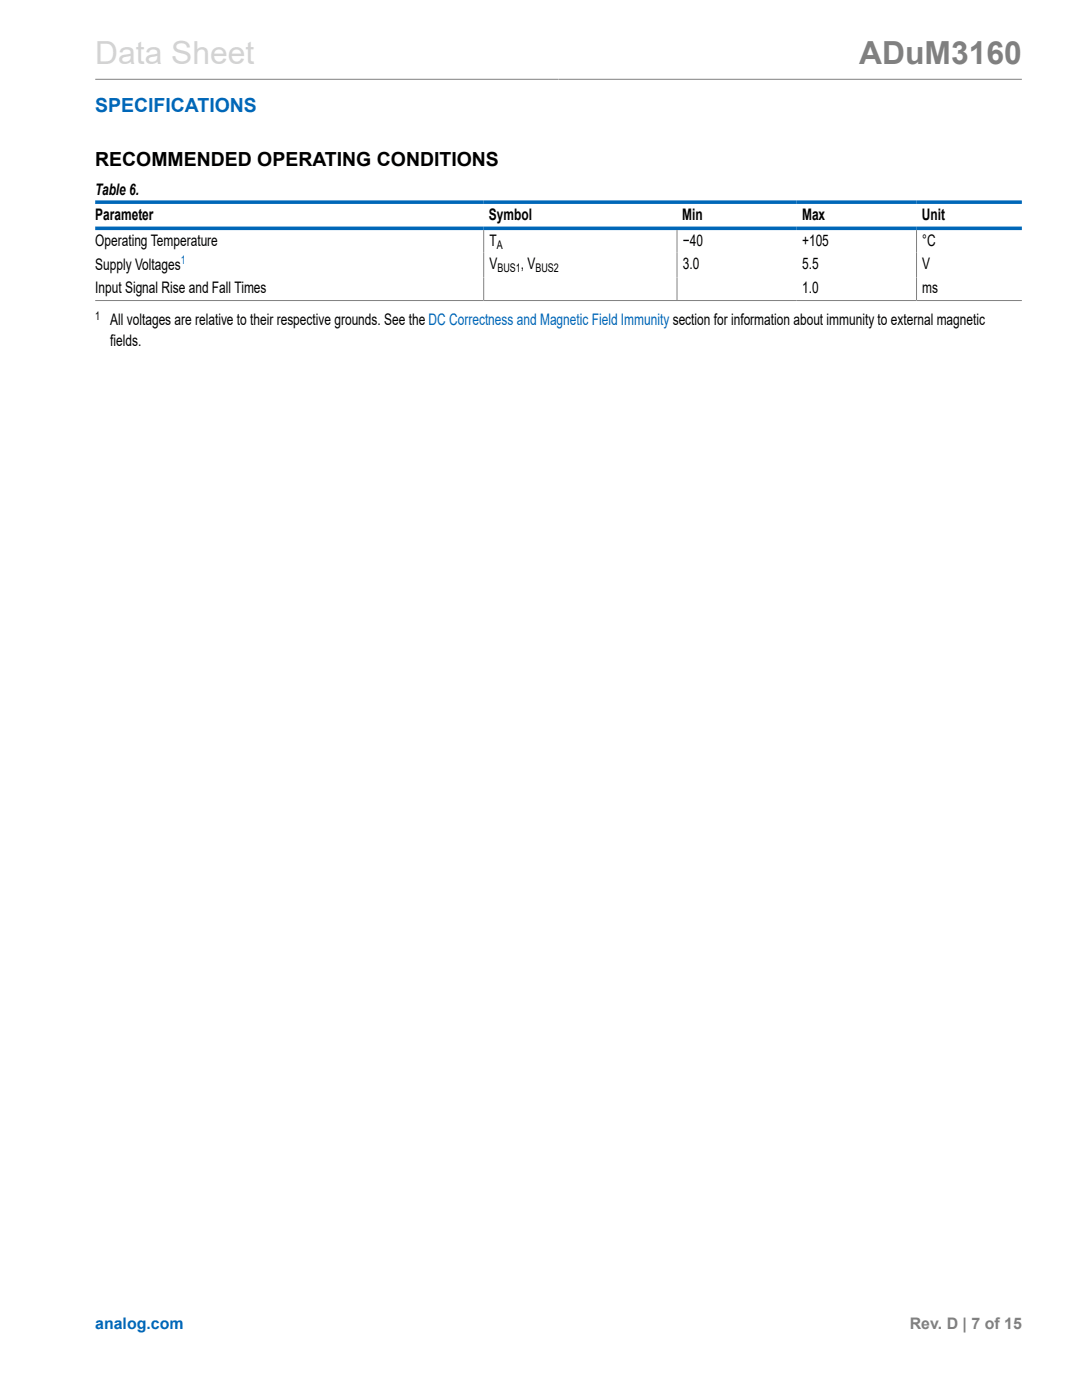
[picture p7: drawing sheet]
<svg xmlns="http://www.w3.org/2000/svg" width="216mm" height="279mm" viewBox="0 0 216 279" stroke-linecap="round" stroke-linejoin="round" font-family="sans-serif">
<defs><g id="words">
<text font-size="6.3" fill="#d3d3d3" x="19" y="12.7">Data Sheet</text>
<text font-size="6.3" fill="#808080" x="171.4" y="12.7">ADuM3160</text>
<text font-size="3.9" fill="#0067b8" x="19" y="22.3">SPECIFICATIONS</text>
<text font-size="3.9" x="19" y="33.2">RECOMMENDED OPERATING CONDITIONS</text>
<g font-size="3.2">
<text x="19" y="39">Table 6.</text>
<text x="19" y="43.9">Parameter</text>
<text x="97.6" y="43.9">Symbol</text>
<text x="136.1" y="43.9">Min</text>
<text x="160" y="43.9">Max</text>
<text x="183.9" y="43.9">Unit</text>
<text x="19" y="49.1">Operating Temperature</text>
<text x="19" y="53.8">Supply Voltages</text>
<text x="97.7" y="49.1">T</text>
<text x="97.7" y="53.6">V</text>
<text x="103.9" y="53.6">, V</text>
<text x="136.2" y="49.1">−40</text>
<text x="136.2" y="53.6">3.0</text>
<text x="160" y="49.1">+105</text>
<text x="160" y="53.6">5.5</text>
<text x="184" y="49.1">°C</text>
<text x="184" y="53.6">V</text>
<text x="19" y="58.5">Input Signal Rise and Fall Times</text>
<text x="160" y="58.5">1.0</text>
<text x="184" y="58.5">ms</text>
<text x="22" y="64.9">All voltages are relative to their respective grounds. See the DC Correctness and Magnetic Field Immunity section for information about immunity to external magnetic</text>
<text x="22" y="69.1">fields.</text>
</g>
<text font-size="3.2" fill="#0067b8" x="19" y="265.3">analog.com</text>
<text font-size="3.2" fill="#808080" x="181.5" y="265.3">Rev. D | 7 of 15</text>
<text font-size="2.4" fill="#0067b8" x="36.1" y="52.8">1</text>
<g font-size="2.4">
<text x="99.1" y="49.7">A</text>
<text x="99.2" y="54.2">BUS1</text>
<text x="106.8" y="54.2">BUS2</text>
<text x="19" y="63.9">1</text>
</g>
</g></defs>
<path d="M19 15.8h184.9M19 60h184.9M96.5 45.9v14M135.1 45.9v14M182.9 45.9v14" fill="none" stroke="#808080" stroke-width=".2"/>
<path d="M19 40.3h184.9M19 45.6h184.9" fill="none" stroke="#0067b8" stroke-width=".71"/>
<use href="#words"/>
</svg>
